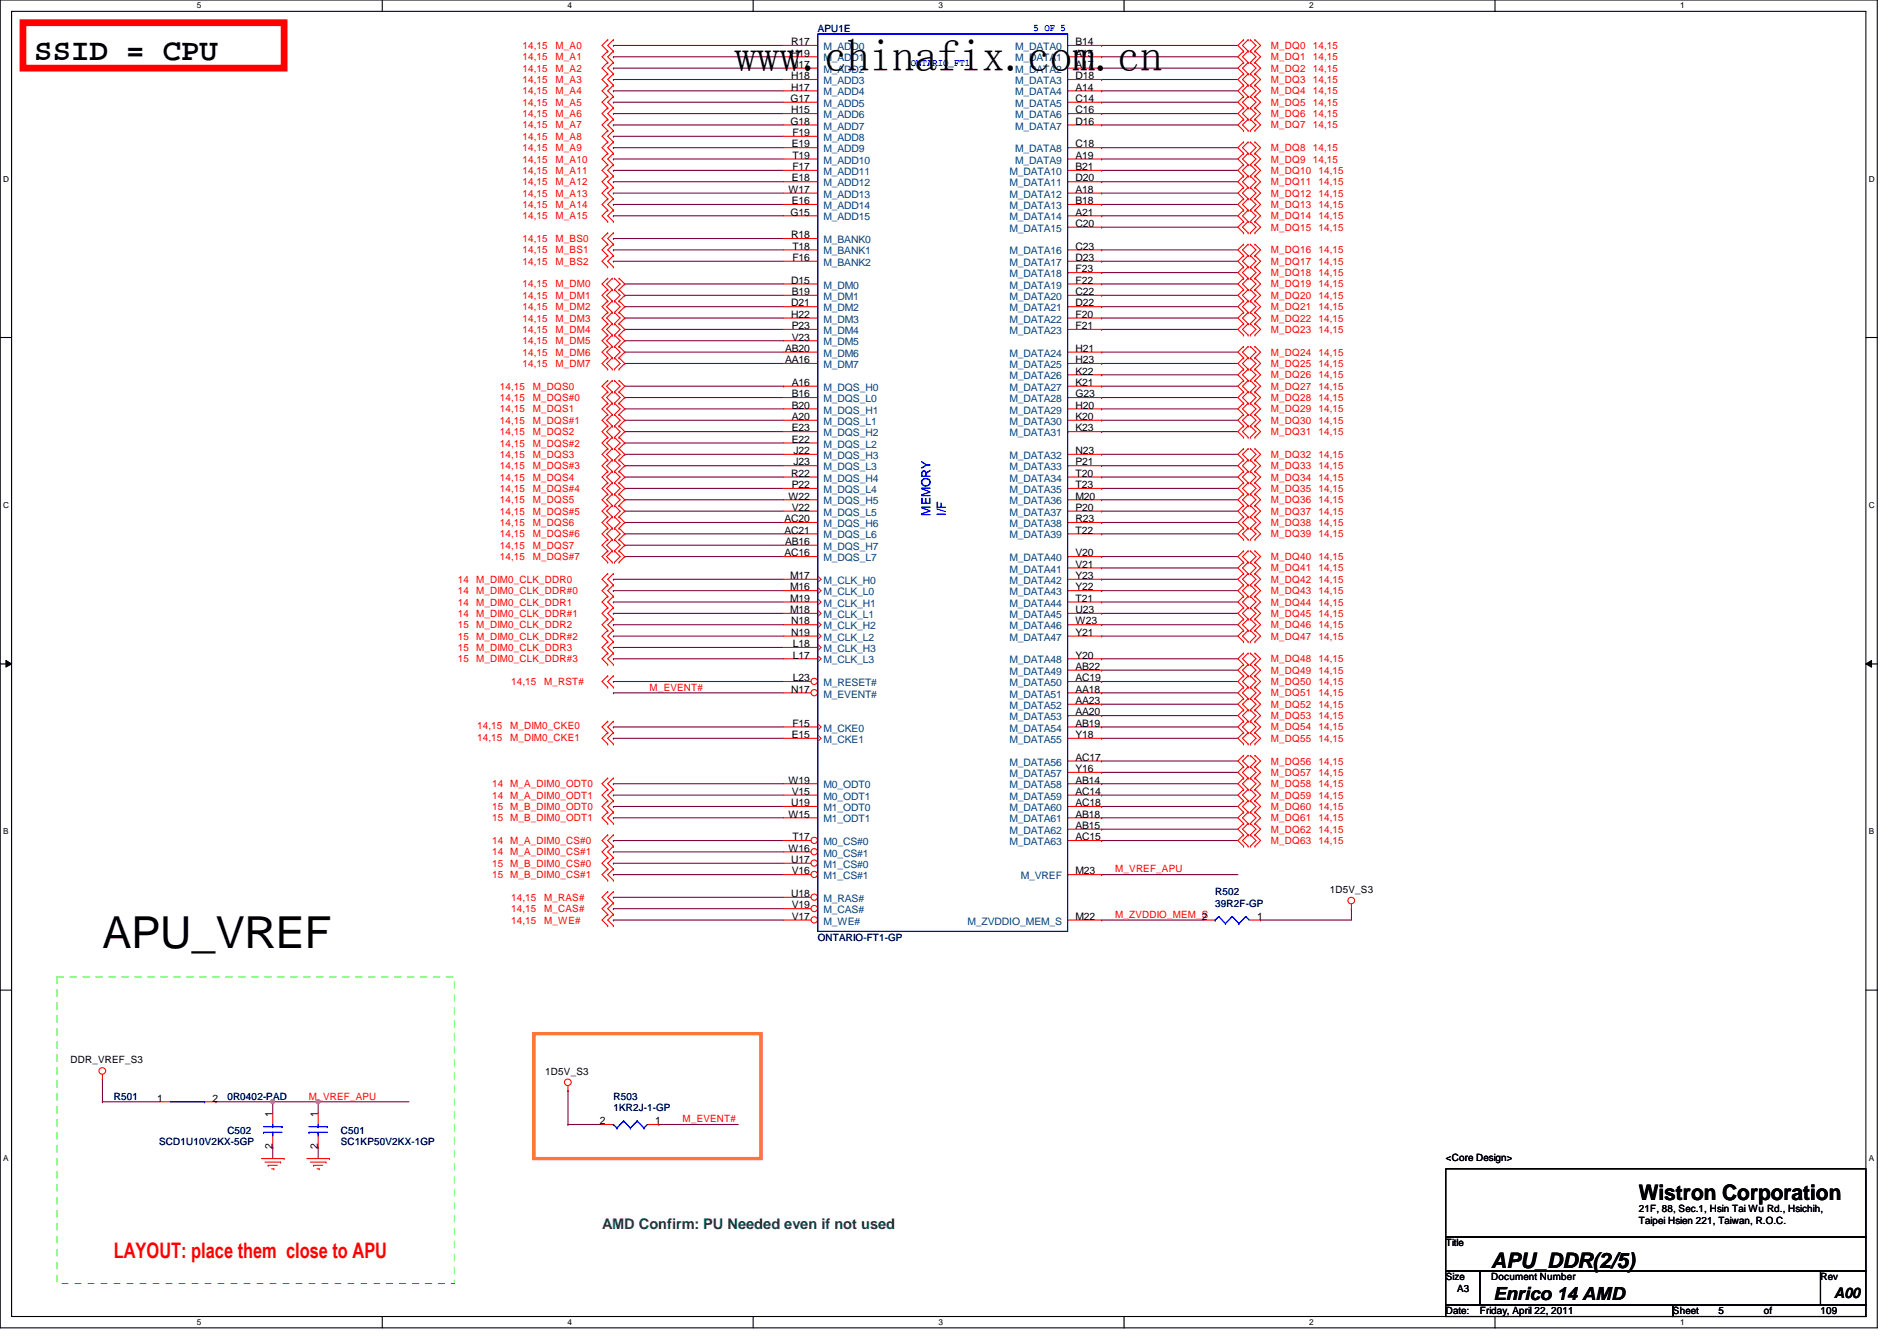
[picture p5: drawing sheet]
<svg xmlns="http://www.w3.org/2000/svg" width="297mm" height="210mm" viewBox="0 0 297 210" stroke-linecap="round" stroke-linejoin="round" font-family="sans-serif">
<defs><g id="words">
<text font-size="7.1" x="115" y="11.1">www.chinafix.com.cn</text>
<text font-size="6.9" x="16" y="148.4">APU_VREF</text>
<text font-size="4.8" x="5.4" y="9.4">SSID = CPU</text>
<g font-size="3.3">
<text x="256.6" y="187.9">Wistron Corporation</text>
<text x="233.5" y="198.5">APU_DDR(2/5)</text>
</g>
<text font-size="3.3" fill="#f00" x="17.8" y="196.8">LAYOUT: place them close to APU</text>
<text font-size="2.8" x="233.8" y="203.5">Enrico 14 AMD</text>
<text font-size="2.3" fill="#008000" x="94.3" y="192.4">AMD Confirm: PU Needed even if not used</text>
<text font-size="2.3" x="287.2" y="203.2">A00</text>
<g font-size="1.9" fill="#00f">
<text x="145.7" y="80.7" transform="rotate(-90 145.7 80.7)">MEMORY</text>
<text x="148.1" y="80.7" transform="rotate(-90 148.1 80.7)">I/F</text>
</g>
<g font-size="1.6" fill="#000080">
<text x="128.1" y="5">APU1E</text>
<text x="190.3" y="140.1">R502</text>
<text x="190.3" y="141.9">39R2F-GP</text>
<text x="128.1" y="147.2">ONTARIO-FT1-GP</text>
<text x="17.8" y="172.1">R501</text>
<text x="35.6" y="172.1">0R0402-PAD</text>
<text x="96.1" y="172.1">R503</text>
<text x="96.1" y="173.9">1KR2J-1-GP</text>
<text x="24.9" y="179.2">SCD1U10V2KX-5GP</text>
<text x="35.6" y="177.5">C502</text>
<text x="53.4" y="177.5">C501</text>
<text x="53.4" y="179.2">SC1KP50V2KX-1GP</text>
</g>
<g font-size="1.6" fill="#00f">
<text x="161.8" y="4.8">5 OF 5</text>
<text x="142.6" y="10.3">ONTARIO_FT1</text>
</g>
<g font-size="1.6" fill="#f00">
<text x="81.8" y="7.7">14,15</text>
<text x="81.8" y="9.4">14,15</text>
<text x="81.8" y="11.2">14,15</text>
<text x="87" y="7.7">M_A0</text>
<text x="87" y="9.4">M_A1</text>
<text x="87" y="11.2">M_A2</text>
<text x="199" y="7.7">M_DQ0</text>
<text x="199" y="9.4">M_DQ1</text>
<text x="199" y="11.2">M_DQ2</text>
<text x="205.6" y="7.7">14,15</text>
<text x="205.6" y="9.4">14,15</text>
<text x="205.6" y="11.2">14,15</text>
<text x="81.8" y="13">14,15</text>
<text x="81.8" y="14.8">14,15</text>
<text x="81.8" y="16.6">14,15</text>
<text x="87" y="13">M_A3</text>
<text x="87" y="14.8">M_A4</text>
<text x="87" y="16.6">M_A5</text>
<text x="199" y="13">M_DQ3</text>
<text x="199" y="14.8">M_DQ4</text>
<text x="199" y="16.6">M_DQ5</text>
<text x="205.6" y="13">14,15</text>
<text x="205.6" y="14.8">14,15</text>
<text x="205.6" y="16.6">14,15</text>
<text x="81.8" y="18.3">14,15</text>
<text x="81.8" y="20.1">14,15</text>
<text x="81.8" y="21.9">14,15</text>
<text x="81.8" y="23.7">14,15</text>
<text x="87" y="18.3">M_A6</text>
<text x="87" y="20.1">M_A7</text>
<text x="87" y="21.9">M_A8</text>
<text x="87" y="23.7">M_A9</text>
<text x="199" y="18.3">M_DQ6</text>
<text x="199" y="20.1">M_DQ7</text>
<text x="199" y="23.7">M_DQ8</text>
<text x="205.6" y="18.3">14,15</text>
<text x="205.6" y="20.1">14,15</text>
<text x="205.6" y="23.7">14,15</text>
<text x="81.8" y="25.4">14,15</text>
<text x="81.8" y="27.2">14,15</text>
<text x="81.8" y="29">14,15</text>
<text x="87" y="25.4">M_A10</text>
<text x="87" y="27.2">M_A11</text>
<text x="87" y="29">M_A12</text>
<text x="199" y="25.4">M_DQ9</text>
<text x="199" y="27.2">M_DQ10</text>
<text x="199" y="29">M_DQ11</text>
<text x="205.6" y="25.4">14,15</text>
<text x="206.5" y="27.2">14,15</text>
<text x="206.5" y="29">14,15</text>
<text x="81.8" y="30.8">14,15</text>
<text x="81.8" y="32.6">14,15</text>
<text x="81.8" y="34.3">14,15</text>
<text x="87" y="30.8">M_A13</text>
<text x="87" y="32.6">M_A14</text>
<text x="87" y="34.3">M_A15</text>
<text x="199" y="30.8">M_DQ12</text>
<text x="199" y="32.6">M_DQ13</text>
<text x="199" y="34.3">M_DQ14</text>
<text x="206.5" y="30.8">14,15</text>
<text x="206.5" y="32.6">14,15</text>
<text x="206.5" y="34.3">14,15</text>
<text x="81.8" y="41.4">14,15</text>
<text x="81.8" y="39.7">14,15</text>
<text x="81.8" y="37.9">14,15</text>
<text x="87" y="41.4">M_BS2</text>
<text x="87" y="39.7">M_BS1</text>
<text x="87" y="37.9">M_BS0</text>
<text x="199" y="36.1">M_DQ15</text>
<text x="199" y="39.7">M_DQ16</text>
<text x="199" y="41.4">M_DQ17</text>
<text x="206.5" y="36.1">14,15</text>
<text x="206.5" y="39.7">14,15</text>
<text x="206.5" y="41.4">14,15</text>
<text x="81.8" y="45">14,15</text>
<text x="81.8" y="46.8">14,15</text>
<text x="87" y="45">M_DM0</text>
<text x="87" y="46.8">M_DM1</text>
<text x="199" y="43.2">M_DQ18</text>
<text x="199" y="45">M_DQ19</text>
<text x="199" y="46.8">M_DQ20</text>
<text x="206.5" y="43.2">14,15</text>
<text x="206.5" y="45">14,15</text>
<text x="206.5" y="46.8">14,15</text>
<text x="81.8" y="48.6">14,15</text>
<text x="81.8" y="50.3">14,15</text>
<text x="81.8" y="52.1">14,15</text>
<text x="81.8" y="53.9">14,15</text>
<text x="87" y="48.6">M_DM2</text>
<text x="87" y="50.3">M_DM3</text>
<text x="87" y="52.1">M_DM4</text>
<text x="87" y="53.9">M_DM5</text>
<text x="199" y="48.6">M_DQ21</text>
<text x="199" y="50.3">M_DQ22</text>
<text x="199" y="52.1">M_DQ23</text>
<text x="206.5" y="48.6">14,15</text>
<text x="206.5" y="50.3">14,15</text>
<text x="206.5" y="52.1">14,15</text>
<text x="81.8" y="55.7">14,15</text>
<text x="81.8" y="57.4">14,15</text>
<text x="87" y="55.7">M_DM6</text>
<text x="87" y="57.4">M_DM7</text>
<text x="199" y="55.7">M_DQ24</text>
<text x="199" y="57.4">M_DQ25</text>
<text x="199" y="59.2">M_DQ26</text>
<text x="206.5" y="55.7">14,15</text>
<text x="206.5" y="57.4">14,15</text>
<text x="206.5" y="59.2">14,15</text>
<text x="78.3" y="62.8">14,15</text>
<text x="78.3" y="61">14,15</text>
<text x="78.3" y="64.6">14,15</text>
<text x="83.4" y="62.8">M_DQS#0</text>
<text x="83.4" y="61">M_DQS0</text>
<text x="83.4" y="64.6">M_DQS1</text>
<text x="199" y="61">M_DQ27</text>
<text x="199" y="62.8">M_DQ28</text>
<text x="199" y="64.6">M_DQ29</text>
<text x="206.5" y="61">14,15</text>
<text x="206.5" y="62.8">14,15</text>
<text x="206.5" y="64.6">14,15</text>
<text x="78.3" y="66.3">14,15</text>
<text x="78.3" y="68.1">14,15</text>
<text x="78.3" y="69.9">14,15</text>
<text x="78.3" y="71.7">14,15</text>
<text x="83.4" y="66.3">M_DQS#1</text>
<text x="83.4" y="68.1">M_DQS2</text>
<text x="83.4" y="69.9">M_DQS#2</text>
<text x="83.4" y="71.7">M_DQS3</text>
<text x="199" y="66.3">M_DQ30</text>
<text x="199" y="68.1">M_DQ31</text>
<text x="199" y="71.7">M_DQ32</text>
<text x="206.5" y="66.3">14,15</text>
<text x="206.5" y="68.1">14,15</text>
<text x="206.5" y="71.7">14,15</text>
<text x="78.3" y="73.4">14,15</text>
<text x="78.3" y="77">14,15</text>
<text x="78.3" y="75.2">14,15</text>
<text x="83.4" y="73.4">M_DQS#3</text>
<text x="83.4" y="77">M_DQS#4</text>
<text x="83.4" y="75.2">M_DQS4</text>
<text x="199" y="73.4">M_DQ33</text>
<text x="199" y="75.2">M_DQ34</text>
<text x="199" y="77">M_DQ35</text>
<text x="206.5" y="73.4">14,15</text>
<text x="206.5" y="75.2">14,15</text>
<text x="206.5" y="77">14,15</text>
<text x="78.3" y="78.8">14,15</text>
<text x="78.3" y="80.6">14,15</text>
<text x="78.3" y="82.3">14,15</text>
<text x="83.4" y="78.8">M_DQS5</text>
<text x="83.4" y="80.6">M_DQS#5</text>
<text x="83.4" y="82.3">M_DQS6</text>
<text x="199" y="78.8">M_DQ36</text>
<text x="199" y="80.6">M_DQ37</text>
<text x="199" y="82.3">M_DQ38</text>
<text x="206.5" y="78.8">14,15</text>
<text x="206.5" y="80.6">14,15</text>
<text x="206.5" y="82.3">14,15</text>
<text x="78.3" y="84.1">14,15</text>
<text x="78.3" y="85.9">14,15</text>
<text x="78.3" y="87.7">14,15</text>
<text x="83.4" y="84.1">M_DQS#6</text>
<text x="83.4" y="85.9">M_DQS7</text>
<text x="83.4" y="87.7">M_DQS#7</text>
<text x="199" y="84.1">M_DQ39</text>
<text x="199" y="87.7">M_DQ40</text>
<text x="199" y="89.5">M_DQ41</text>
<text x="206.5" y="84.1">14,15</text>
<text x="206.5" y="87.7">14,15</text>
<text x="206.5" y="89.5">14,15</text>
<text x="71.7" y="93">14 M_DIM0_CLK_DDR#0</text>
<text x="71.7" y="91.2">14 M_DIM0_CLK_DDR0</text>
<text x="71.7" y="94.8">14 M_DIM0_CLK_DDR1</text>
<text x="199" y="91.2">M_DQ42</text>
<text x="199" y="93">M_DQ43</text>
<text x="199" y="94.8">M_DQ44</text>
<text x="206.5" y="91.2">14,15</text>
<text x="206.5" y="93">14,15</text>
<text x="206.5" y="94.8">14,15</text>
<text x="71.7" y="96.6">14 M_DIM0_CLK_DDR#1</text>
<text x="71.7" y="100.1">15 M_DIM0_CLK_DDR#2</text>
<text x="71.7" y="98.3">15 M_DIM0_CLK_DDR2</text>
<text x="71.7" y="101.9">15 M_DIM0_CLK_DDR3</text>
<text x="199" y="96.6">M_DQ45</text>
<text x="199" y="98.3">M_DQ46</text>
<text x="199" y="100.1">M_DQ47</text>
<text x="206.5" y="96.6">14,15</text>
<text x="206.5" y="98.3">14,15</text>
<text x="206.5" y="100.1">14,15</text>
<text x="71.7" y="103.7">15 M_DIM0_CLK_DDR#3</text>
<text x="80" y="107.2">14,15</text>
<text x="85.2" y="107.2">M_RST#</text>
<text x="199" y="103.7">M_DQ48</text>
<text x="199" y="105.5">M_DQ49</text>
<text x="199" y="107.2">M_DQ50</text>
<text x="206.5" y="103.7">14,15</text>
<text x="206.5" y="105.5">14,15</text>
<text x="206.5" y="107.2">14,15</text>
<text x="101.7" y="108.1">M_EVENT#</text>
<text x="199" y="109">M_DQ51</text>
<text x="199" y="110.8">M_DQ52</text>
<text x="199" y="112.6">M_DQ53</text>
<text x="206.5" y="109">14,15</text>
<text x="206.5" y="110.8">14,15</text>
<text x="206.5" y="112.6">14,15</text>
<text x="74.7" y="116">14,15</text>
<text x="74.7" y="114.2">14,15</text>
<text x="79.9" y="116">M_DIM0_CKE1</text>
<text x="79.9" y="114.2">M_DIM0_CKE0</text>
<text x="199" y="114.3">M_DQ54</text>
<text x="199" y="116.1">M_DQ55</text>
<text x="199" y="119.7">M_DQ56</text>
<text x="206.5" y="114.3">14,15</text>
<text x="206.5" y="116.1">14,15</text>
<text x="206.5" y="119.7">14,15</text>
<text x="77" y="123.2">14 M_A_DIM0_ODT0</text>
<text x="77" y="125">14 M_A_DIM0_ODT1</text>
<text x="199" y="121.5">M_DQ57</text>
<text x="199" y="123.2">M_DQ58</text>
<text x="199" y="125">M_DQ59</text>
<text x="206.5" y="121.5">14,15</text>
<text x="206.5" y="123.2">14,15</text>
<text x="206.5" y="125">14,15</text>
<text x="77" y="126.8">15 M_B_DIM0_ODT0</text>
<text x="77" y="128.6">15 M_B_DIM0_ODT1</text>
<text x="199" y="126.8">M_DQ60</text>
<text x="199" y="128.6">M_DQ61</text>
<text x="199" y="130.3">M_DQ62</text>
<text x="206.5" y="126.8">14,15</text>
<text x="206.5" y="128.6">14,15</text>
<text x="206.5" y="130.3">14,15</text>
<text x="77" y="132.1">14 M_A_DIM0_CS#0</text>
<text x="77" y="133.9">14 M_A_DIM0_CS#1</text>
<text x="77" y="135.7">15 M_B_DIM0_CS#0</text>
<text x="77" y="137.5">15 M_B_DIM0_CS#1</text>
<text x="174.6" y="136.6">M_VREF_APU</text>
<text x="199" y="132.1">M_DQ63</text>
<text x="206.5" y="132.1">14,15</text>
<text x="80" y="142.8">14,15</text>
<text x="80" y="141">14,15</text>
<text x="85.2" y="142.8">M_CAS#</text>
<text x="85.2" y="141">M_RAS#</text>
<text x="174.6" y="143.7">M_ZVDDIO_MEM_S</text>
<text x="80" y="144.6">14,15</text>
<text x="85.2" y="144.6">M_WE#</text>
<text x="48.4" y="172.1">M_VREF_APU</text>
<text x="106.9" y="175.7">M_EVENT#</text>
</g>
<g font-size="1.6">
<text x="123.9" y="8.8">H19</text>
<text x="123.9" y="7.1">R17</text>
<text x="124.2" y="10.6">J17</text>
<text x="168.4" y="10.6">A17</text>
<text x="168.4" y="8.8">A15</text>
<text x="168.4" y="7.1">B14</text>
<text x="123.8" y="16">G17</text>
<text x="123.9" y="17.7">H15</text>
<text x="123.9" y="14.2">H17</text>
<text x="123.9" y="12.4">H18</text>
<text x="168.4" y="17.7">C16</text>
<text x="168.4" y="16">C14</text>
<text x="168.4" y="14.2">A14</text>
<text x="168.4" y="12.4">D18</text>
<text x="123.8" y="19.5">G18</text>
<text x="124" y="23.1">E19</text>
<text x="124.1" y="21.3">F19</text>
<text x="168.4" y="23.1">C18</text>
<text x="168.4" y="19.5">D16</text>
<text x="124" y="28.4">E18</text>
<text x="124.1" y="26.6">F17</text>
<text x="124.1" y="24.8">T19</text>
<text x="168.4" y="28.4">D20</text>
<text x="168.4" y="26.6">B21</text>
<text x="168.4" y="24.8">A19</text>
<text x="123.4" y="30.2">W17</text>
<text x="123.8" y="33.7">G15</text>
<text x="124" y="32">E16</text>
<text x="168.4" y="35.5">C20</text>
<text x="168.4" y="33.7">A21</text>
<text x="168.4" y="32">B18</text>
<text x="168.4" y="30.2">A18</text>
<text x="123.9" y="37.3">R18</text>
<text x="124.1" y="40.9">F16</text>
<text x="124.1" y="39.1">T18</text>
<text x="168.4" y="40.9">D23</text>
<text x="168.4" y="39.1">C23</text>
<text x="123.9" y="48">D21</text>
<text x="123.9" y="44.4">D15</text>
<text x="124" y="46.2">B19</text>
<text x="168.4" y="48">D22</text>
<text x="168.4" y="46.2">C22</text>
<text x="168.4" y="44.4">F22</text>
<text x="168.4" y="42.6">F23</text>
<text x="123.9" y="49.7">H22</text>
<text x="124" y="53.3">V23</text>
<text x="124" y="51.5">P23</text>
<text x="168.4" y="51.5">F21</text>
<text x="168.4" y="49.7">F20</text>
<text x="122.9" y="56.9">AA16</text>
<text x="122.9" y="55.1">AB20</text>
<text x="168.4" y="58.6">K22</text>
<text x="168.4" y="56.9">H23</text>
<text x="168.4" y="55.1">H21</text>
<text x="124" y="65.7">A20</text>
<text x="124" y="64">B20</text>
<text x="124" y="62.2">B16</text>
<text x="124" y="60.4">A16</text>
<text x="168.4" y="65.7">K20</text>
<text x="168.4" y="64">H20</text>
<text x="168.4" y="62.2">G23</text>
<text x="168.4" y="60.4">K21</text>
<text x="124" y="69.3">E22</text>
<text x="124" y="67.5">E23</text>
<text x="124.2" y="71.1">J22</text>
<text x="168.4" y="71.1">N23</text>
<text x="168.4" y="67.5">K23</text>
<text x="123.9" y="74.6">R22</text>
<text x="124" y="76.4">P22</text>
<text x="124.2" y="72.9">J23</text>
<text x="168.4" y="76.4">T23</text>
<text x="168.4" y="74.6">T20</text>
<text x="168.4" y="72.9">P21</text>
<text x="122.8" y="83.5">AC21</text>
<text x="122.8" y="81.7">AC20</text>
<text x="123.4" y="78.2">W22</text>
<text x="124" y="80">V22</text>
<text x="168.4" y="83.5">T22</text>
<text x="168.4" y="81.7">R23</text>
<text x="168.4" y="80">P20</text>
<text x="168.4" y="78.2">M20</text>
<text x="122.8" y="87.1">AC16</text>
<text x="122.9" y="85.3">AB16</text>
<text x="168.4" y="88.9">V21</text>
<text x="168.4" y="87.1">V20</text>
<text x="123.7" y="96">M18</text>
<text x="123.7" y="94.2">M19</text>
<text x="123.7" y="92.4">M16</text>
<text x="123.7" y="90.6">M17</text>
<text x="168.4" y="96">U23</text>
<text x="168.4" y="94.2">T21</text>
<text x="168.4" y="92.4">Y22</text>
<text x="168.4" y="90.6">Y23</text>
<text x="123.9" y="99.5">N19</text>
<text x="123.9" y="97.7">N18</text>
<text x="124.2" y="101.3">L18</text>
<text x="168.4" y="99.5">Y21</text>
<text x="168.4" y="97.7">W23</text>
<text x="124.2" y="103.1">L17</text>
<text x="124.2" y="106.6">L23</text>
<text x="168.4" y="106.6">AC19</text>
<text x="168.4" y="104.9">AB22</text>
<text x="168.4" y="103.1">Y20</text>
<text x="123.9" y="108.4">N17</text>
<text x="124.1" y="113.7">F15</text>
<text x="168.4" y="113.7">AB19</text>
<text x="168.4" y="112">AA20</text>
<text x="168.4" y="110.2">AA23</text>
<text x="168.4" y="108.4">AA18</text>
<text x="124" y="115.5">E15</text>
<text x="168.4" y="119.1">AC17</text>
<text x="168.4" y="115.5">Y18</text>
<text x="123.4" y="122.6">W19</text>
<text x="124" y="124.4">V15</text>
<text x="168.4" y="124.4">AC14</text>
<text x="168.4" y="122.6">AB14</text>
<text x="168.4" y="120.9">Y16</text>
<text x="123.4" y="128">W15</text>
<text x="123.9" y="126.2">U19</text>
<text x="124.1" y="131.5">T17</text>
<text x="168.4" y="131.5">AC15</text>
<text x="168.4" y="129.8">AB15</text>
<text x="168.4" y="128">AB18</text>
<text x="168.4" y="126.2">AC18</text>
<text x="123.4" y="133.3">W16</text>
<text x="123.9" y="135.1">U17</text>
<text x="124" y="136.9">V16</text>
<text x="168.4" y="136.9">M23</text>
<text x="123.9" y="140.4">U18</text>
<text x="124" y="144">V17</text>
<text x="124" y="142.2">V19</text>
<text x="168.4" y="144">M22</text>
<text x="188.2" y="144">2</text>
<text x="196.8" y="144">1</text>
<text x="208.2" y="139.8">1D5V_S3</text>
<text x="11" y="166.5">DDR_VREF_S3</text>
<text x="24.6" y="172.4">1</text>
<text x="33.3" y="172.4">2</text>
<text x="85.4" y="168.2">1D5V_S3</text>
<text x="42.7" y="179.9" transform="rotate(-90 42.7 179.9)">2</text>
<text x="42.7" y="174.8" transform="rotate(-90 42.7 174.8)">1</text>
<text x="49.8" y="179.9" transform="rotate(-90 49.8 179.9)">2</text>
<text x="49.8" y="174.8" transform="rotate(-90 49.8 174.8)">1</text>
<text x="93.9" y="176">2</text>
<text x="102.6" y="176">1</text>
<text x="226.4" y="181.7">&lt;Core Design&gt;</text>
<text x="256.6" y="189.7">21F, 88, Sec.1, Hsin Tai Wu Rd., Hsichih,</text>
<text x="256.6" y="191.6">Taipei Hsien 221, Taiwan, R.O.C.</text>
<text x="226.4" y="195.1">Title</text>
<text x="226.4" y="200.4">Size</text>
<text x="228.2" y="202.2">A3</text>
<text x="233.5" y="200.4">Document Number</text>
<text x="285.1" y="200.4">Rev</text>
<text x="226.4" y="205.7">Date:</text>
<text x="231.7" y="205.7">Friday, April 22, 2011</text>
<text x="262" y="205.7">Sheet</text>
<text x="269.1" y="205.7">5</text>
<text x="276.2" y="205.7">of</text>
<text x="285.1" y="205.7">109</text>
</g>
<g font-size="1.6" fill="#004080">
<text x="128.9" y="11.4">M_ADD2</text>
<text x="128.9" y="9.6">M_ADD1</text>
<text x="128.9" y="7.8">M_ADD0</text>
<text x="159" y="11.4">M_DATA2</text>
<text x="159" y="9.6">M_DATA1</text>
<text x="159" y="7.8">M_DATA0</text>
<text x="128.9" y="16.7">M_ADD5</text>
<text x="128.9" y="14.9">M_ADD4</text>
<text x="128.9" y="13.2">M_ADD3</text>
<text x="159" y="16.7">M_DATA5</text>
<text x="159" y="14.9">M_DATA4</text>
<text x="159" y="13.2">M_DATA3</text>
<text x="128.9" y="23.8">M_ADD9</text>
<text x="128.9" y="22.1">M_ADD8</text>
<text x="128.9" y="20.3">M_ADD7</text>
<text x="128.9" y="18.5">M_ADD6</text>
<text x="159" y="23.8">M_DATA8</text>
<text x="159" y="20.3">M_DATA7</text>
<text x="159" y="18.5">M_DATA6</text>
<text x="128.9" y="29.2">M_ADD12</text>
<text x="128.9" y="27.4">M_ADD11</text>
<text x="128.9" y="25.6">M_ADD10</text>
<text x="158.1" y="29.2">M_DATA11</text>
<text x="158.1" y="27.4">M_DATA10</text>
<text x="159" y="25.6">M_DATA9</text>
<text x="128.9" y="34.5">M_ADD15</text>
<text x="128.9" y="32.7">M_ADD14</text>
<text x="128.9" y="30.9">M_ADD13</text>
<text x="158.1" y="34.5">M_DATA14</text>
<text x="158.1" y="32.7">M_DATA13</text>
<text x="158.1" y="30.9">M_DATA12</text>
<text x="128.9" y="41.6">M_BANK2</text>
<text x="128.9" y="39.8">M_BANK1</text>
<text x="128.9" y="38.1">M_BANK0</text>
<text x="158.1" y="41.6">M_DATA17</text>
<text x="158.1" y="39.8">M_DATA16</text>
<text x="158.1" y="36.3">M_DATA15</text>
<text x="128.9" y="46.9">M_DM1</text>
<text x="128.9" y="45.2">M_DM0</text>
<text x="158.1" y="46.9">M_DATA20</text>
<text x="158.1" y="45.2">M_DATA19</text>
<text x="158.1" y="43.4">M_DATA18</text>
<text x="128.9" y="52.3">M_DM4</text>
<text x="128.9" y="50.5">M_DM3</text>
<text x="128.9" y="48.7">M_DM2</text>
<text x="158.1" y="52.3">M_DATA23</text>
<text x="158.1" y="50.5">M_DATA22</text>
<text x="158.1" y="48.7">M_DATA21</text>
<text x="128.9" y="57.6">M_DM7</text>
<text x="128.9" y="55.8">M_DM6</text>
<text x="128.9" y="54.1">M_DM5</text>
<text x="158.1" y="59.4">M_DATA26</text>
<text x="158.1" y="57.6">M_DATA25</text>
<text x="158.1" y="55.8">M_DATA24</text>
<text x="128.9" y="64.7">M_DQS_H1</text>
<text x="128.9" y="62.9">M_DQS_L0</text>
<text x="128.9" y="61.2">M_DQS_H0</text>
<text x="158.1" y="64.7">M_DATA29</text>
<text x="158.1" y="62.9">M_DATA28</text>
<text x="158.1" y="61.2">M_DATA27</text>
<text x="128.9" y="71.8">M_DQS_H3</text>
<text x="128.9" y="70.1">M_DQS_L2</text>
<text x="128.9" y="68.3">M_DQS_H2</text>
<text x="128.9" y="66.5">M_DQS_L1</text>
<text x="158.1" y="71.8">M_DATA32</text>
<text x="158.1" y="68.3">M_DATA31</text>
<text x="158.1" y="66.5">M_DATA30</text>
<text x="128.9" y="77.2">M_DQS_L4</text>
<text x="128.9" y="75.4">M_DQS_H4</text>
<text x="128.9" y="73.6">M_DQS_L3</text>
<text x="158.1" y="77.2">M_DATA35</text>
<text x="158.1" y="75.4">M_DATA34</text>
<text x="158.1" y="73.6">M_DATA33</text>
<text x="128.9" y="82.5">M_DQS_H6</text>
<text x="128.9" y="80.7">M_DQS_L5</text>
<text x="128.9" y="79">M_DQS_H5</text>
<text x="158.1" y="82.5">M_DATA38</text>
<text x="158.1" y="80.7">M_DATA37</text>
<text x="158.1" y="79">M_DATA36</text>
<text x="128.9" y="87.8">M_DQS_L7</text>
<text x="128.9" y="86.1">M_DQS_H7</text>
<text x="128.9" y="84.3">M_DQS_L6</text>
<text x="158.1" y="89.6">M_DATA41</text>
<text x="158.1" y="87.8">M_DATA40</text>
<text x="158.1" y="84.3">M_DATA39</text>
<text x="128.9" y="95">M_CLK_H1</text>
<text x="128.9" y="93.2">M_CLK_L0</text>
<text x="128.9" y="91.4">M_CLK_H0</text>
<text x="158.1" y="95">M_DATA44</text>
<text x="158.1" y="93.2">M_DATA43</text>
<text x="158.1" y="91.4">M_DATA42</text>
<text x="128.9" y="100.3">M_CLK_L2</text>
<text x="128.9" y="98.5">M_CLK_H2</text>
<text x="128.9" y="96.7">M_CLK_L1</text>
<text x="158.1" y="100.3">M_DATA47</text>
<text x="158.1" y="98.5">M_DATA46</text>
<text x="158.1" y="96.7">M_DATA45</text>
<text x="128.9" y="103.8">M_CLK_L3</text>
<text x="128.9" y="102.1">M_CLK_H3</text>
<text x="128.9" y="107.4">M_RESET#</text>
<text x="158.1" y="107.4">M_DATA50</text>
<text x="158.1" y="105.6">M_DATA49</text>
<text x="158.1" y="103.8">M_DATA48</text>
<text x="128.9" y="109.2">M_EVENT#</text>
<text x="158.1" y="112.7">M_DATA53</text>
<text x="158.1" y="111">M_DATA52</text>
<text x="158.1" y="109.2">M_DATA51</text>
<text x="128.9" y="116.3">M_CKE1</text>
<text x="128.9" y="114.5">M_CKE0</text>
<text x="158.1" y="119.8">M_DATA56</text>
<text x="158.1" y="116.3">M_DATA55</text>
<text x="158.1" y="114.5">M_DATA54</text>
<text x="128.9" y="125.2">M0_ODT1</text>
<text x="128.9" y="123.4">M0_ODT0</text>
<text x="158.1" y="125.2">M_DATA59</text>
<text x="158.1" y="123.4">M_DATA58</text>
<text x="158.1" y="121.6">M_DATA57</text>
<text x="128.9" y="128.7">M1_ODT1</text>
<text x="128.9" y="127">M1_ODT0</text>
<text x="158.1" y="130.5">M_DATA62</text>
<text x="158.1" y="128.7">M_DATA61</text>
<text x="158.1" y="127">M_DATA60</text>
<text x="128.9" y="137.6">M1_CS#1</text>
<text x="128.9" y="135.8">M1_CS#0</text>
<text x="128.9" y="134.1">M0_CS#1</text>
<text x="128.9" y="132.3">M0_CS#0</text>
<text x="158.1" y="132.3">M_DATA63</text>
<text x="159.8" y="137.6">M_VREF</text>
<text x="128.9" y="143">M_CAS#</text>
<text x="128.9" y="141.2">M_RAS#</text>
<text x="128.9" y="144.7">M_WE#</text>
<text x="151.5" y="144.7">M_ZVDDIO_MEM_S</text>
</g>
<g font-size="1.3">
<text x="30.8" y="1.3">5</text>
<text x="88.9" y="1.3">4</text>
<text x="146.9" y="1.3">3</text>
<text x="205" y="1.3">2</text>
<text x="263.1" y="1.3">1</text>
<text x=".5" y="28.4">D</text>
<text x="292.6" y="28.4">D</text>
<text x=".5" y="79.5">C</text>
<text x="292.6" y="79.5">C</text>
<text x=".5" y="130.6">B</text>
<text x="292.6" y="130.6">B</text>
<text x=".5" y="181.7">A</text>
<text x="292.6" y="181.7">A</text>
<text x="30.8" y="207.4">5</text>
<text x="88.9" y="207.4">4</text>
<text x="146.9" y="207.4">3</text>
<text x="205" y="207.4">2</text>
<text x="263.1" y="207.4">1</text>
</g>
</g></defs>
<path d="M0 0h293.9v207.8h-293.9zM1.8 1.8h290.4v204.3h-290.4z" fill="none" stroke="#000" stroke-width=".17"/>
<g fill="#fff">
<path d="M30.8 .2h.7v1.4h-.7z"/>
<path d="M30.8 206.2h.7v1.4h-.7z"/>
</g>
<path d="M59.9 0v1.8M59.9 206.1v1.7" fill="none" stroke="#000" stroke-width=".17"/>
<g fill="#fff">
<path d="M88.9 .2h.6v1.4h-.6z"/>
<path d="M88.9 206.2h.6v1.4h-.6z"/>
</g>
<path d="M117.9 0v1.8M117.9 206.1v1.7" fill="none" stroke="#000" stroke-width=".17"/>
<g fill="#fff">
<path d="M146.9 .2h.7v1.4h-.7z"/>
<path d="M146.9 206.2h.7v1.4h-.7z"/>
</g>
<path d="M176 0v1.8M176 206.1v1.7" fill="none" stroke="#000" stroke-width=".17"/>
<g fill="#fff">
<path d="M205 .2h.7v1.4h-.7z"/>
<path d="M205 206.2h.7v1.4h-.7z"/>
</g>
<path d="M234.1 0v1.8M234.1 206.1v1.7" fill="none" stroke="#000" stroke-width=".17"/>
<g fill="#fff">
<path d="M263.1 .2h.7v1.4h-.7z"/>
<path d="M263.1 206.2h.7v1.4h-.7z"/>
<path d="M.5 27.3h.9v1.4h-.9z"/>
<path d="M292.6 27.3h.9v1.4h-.9z"/>
<path d="M.5 78.4h.9v1.4h-.9z"/>
<path d="M292.6 78.4h.9v1.4h-.9z"/>
</g>
<path d="M0 52.8h1.8M292.2 52.8h1.7" fill="none" stroke="#000" stroke-width=".17"/>
<g fill="#fff">
<path d="M.5 129.5h.8v1.3h-.8z"/>
<path d="M292.6 129.5h.8v1.3h-.8z"/>
</g>
<path d="M0 103.9h1.8M292.2 103.9h1.7" fill="none" stroke="#000" stroke-width=".17"/>
<path d="M.9 103.4l.9 .5-.9 .5zM292.2 103.9l.9-.5v1z" fill="#000"/>
<path d="M.9 103.4l.9 .5-.9 .5zM292.2 103.9l.9-.5v1z" fill="none" stroke="#000" stroke-width=".16"/>
<g fill="#fff">
<path d="M.5 180.5h.8v1.4h-.8z"/>
<path d="M292.6 180.5h.8v1.4h-.8z"/>
</g>
<path d="M0 155h1.8M292.2 155h1.7" fill="none" stroke="#000" stroke-width=".17"/>
<path d="M42.7 172.5h.1M42.7 172.5h21.3M49.8 172.5h.1M49.8 172.5v1.7" fill="none" stroke="#800040" stroke-width=".17"/>
<circle cx="49.8" cy="172.4" r=".32" fill="#f0f"/>
<circle cx="49.8" cy="172.4" r=".32" fill="none" stroke="#f0f" stroke-width=".17"/>
<circle cx="42.7" cy="172.4" r=".32" fill="#f0f"/>
<circle cx="42.7" cy="172.4" r=".32" fill="none" stroke="#f0f" stroke-width=".17"/>
<g fill="none" stroke="#800040" stroke-width=".17">
<path d="M96 7.1h.1M96 8.9h.1M96 10.7h.1M96 12.4h.1M96 14.2h.1M96 16h.1M96 17.8h.1M96 19.6h.1M96 7.1h26.7M96 8.9h26.7M96 10.7h26.7M96 12.4h26.7"/>
<path d="M96 14.2h26.7M96 16h26.7M96 17.8h26.7M96 19.6h26.7M172.5 7.1h.1M172.5 8.9h.1M172.5 10.7h.1M172.5 12.4h.1M172.5 14.2h.1M172.5 16h.1M172.5 17.8h.1M172.5 19.6h.1"/>
<path d="M172.5 7.1h21.3M172.5 8.9h21.3M172.5 10.7h21.3M172.5 12.4h21.3M172.5 14.2h21.3M172.5 16h21.3M172.5 17.8h21.3M172.5 19.6h21.3M96 33.8h.1M96 21.3h.1M96 23.1h.1M96 24.9h.1"/>
<path d="M96 26.7h.1M96 28.4h.1M96 30.2h.1M96 32h.1M96 39.1h.1M96 37.3h.1M96 23.1h26.7M96 24.9h26.7M96 26.7h26.7M96 28.4h26.7M96 30.2h26.7M96 32h26.7"/>
<path d="M96 33.8h26.7M96 39.1h26.7M96 21.3h26.7M96 37.3h26.7M172.5 23.1h.1M172.5 24.9h.1M172.5 26.7h.1M172.5 28.4h.1M172.5 30.2h.1M172.5 32h.1M172.5 33.8h.1M172.5 35.6h.1"/>
<path d="M172.5 39.1h.1M172.5 23.1h21.3M172.5 24.9h21.3M172.5 26.7h21.3M172.5 28.4h21.3M172.5 30.2h21.3M172.5 32h21.3M172.5 33.8h21.3M172.5 35.6h21.3M172.5 39.1h21.3M96 40.9h.1M96 40.9h26.7"/>
<path d="M97.8 44.4h.1M97.8 46.2h.1M97.8 48h.1M97.8 49.8h.1M97.8 51.6h.1M97.8 53.3h.1M97.8 55.1h.1M97.8 56.9h.1M97.8 44.4h24.9M97.8 46.2h24.9M97.8 48h24.9M97.8 49.8h24.9"/>
<path d="M97.8 51.6h24.9M97.8 55.1h24.9M97.8 56.9h24.9M97.8 53.3h24.9M172.5 40.9h.1M172.5 42.7h.1M172.5 44.4h.1M172.5 46.2h.1M172.5 48h.1M172.5 49.8h.1M172.5 51.6h.1M172.5 55.1h.1"/>
<path d="M172.5 56.9h.1M172.5 58.7h.1M172.5 40.9h21.3M172.5 42.7h21.3M172.5 44.4h21.3M172.5 46.2h21.3M172.5 48h21.3M172.5 49.8h21.3M172.5 51.6h21.3M172.5 55.1h21.3M172.5 56.9h21.3M172.5 58.7h21.3"/>
<path d="M97.8 62.2h.1M97.8 72.9h.1M97.8 71.1h.1M97.8 67.6h.1M97.8 78.2h.1M97.8 69.3h.1M97.8 74.7h.1M97.8 65.8h.1M97.8 64h.1M97.8 76.5h.1M97.8 60.4h24.9M97.8 62.2h24.9"/>
<path d="M97.8 64h24.9M97.8 65.8h24.9M97.8 67.6h24.9M97.8 71.1h24.9M97.8 72.9h24.9M97.8 74.7h24.9M97.8 76.5h24.9M97.8 78.2h24.9M97.8 69.3h24.9M122.7 60.4h.1M172.5 60.4h.1M172.5 62.2h.1"/>
<path d="M172.5 64h.1M172.5 65.8h.1M172.5 67.6h.1M172.5 71.1h.1M172.5 72.9h.1M172.5 74.7h.1M172.5 76.5h.1M172.5 78.2h.1M172.5 60.4h21.3M172.5 62.2h21.3M172.5 64h21.3M172.5 65.8h21.3"/>
<path d="M172.5 67.6h21.3M172.5 71.1h21.3M172.5 72.9h21.3M172.5 74.7h21.3M172.5 76.5h21.3M172.5 78.2h21.3M96 90.7h.1M96 92.5h.1M96 94.2h.1M96 96h.1M96 97.8h.1M96 99.6h.1"/>
<path d="M96 90.7h26.7M96 92.5h26.7M96 94.2h26.7M96 96h26.7M96 97.8h26.7M96 99.6h26.7M97.8 85.3h.1M97.8 87.1h.1M97.8 83.6h.1M97.8 81.8h.1M97.8 80h.1M97.8 80h24.9"/>
<path d="M97.8 81.8h24.9M97.8 83.6h24.9M97.8 87.1h24.9M97.8 85.3h24.9M172.5 80h.1M172.5 81.8h.1M172.5 83.6h.1M172.5 87.1h.1M172.5 88.9h.1M172.5 90.7h.1M172.5 92.5h.1M172.5 94.2h.1"/>
<path d="M172.5 96h.1M172.5 97.8h.1M172.5 99.6h.1M172.5 80h21.3M172.5 81.8h21.3M172.5 83.6h21.3M172.5 87.1h21.3M172.5 88.9h21.3M172.5 90.7h21.3M172.5 92.5h21.3M172.5 94.2h21.3M172.5 96h21.3"/>
<path d="M172.5 97.8h21.3M172.5 99.6h21.3M96 101.3h.1M96 103.1h.1M96 106.7h.1M96 108.5h.1M96 113.8h.1M96 115.6h.1M96 103.1h26.7M96 106.7h26.7M96 108.5h26.7M96 113.8h26.7"/>
<path d="M96 115.6h26.7M96 101.3h26.7M172.5 103.1h.1M172.5 104.9h.1M172.5 106.7h.1M172.5 108.5h.1M172.5 110.2h.1M172.5 112h.1M172.5 113.8h.1M172.5 115.6h.1M172.5 119.1h.1M172.5 103.1h21.3"/>
<path d="M172.5 104.9h21.3M172.5 106.7h21.3M172.5 108.5h21.3M172.5 110.2h21.3M172.5 112h21.3M172.5 113.8h21.3M172.5 115.6h21.3M172.5 119.1h21.3M96 122.7h.1M96 124.5h.1M96 126.2h.1M96 128h.1"/>
<path d="M96 133.3h.1M96 131.6h.1M96 136.9h.1M96 135.1h.1M96 122.7h26.7M96 124.5h26.7M96 126.2h26.7M96 128h26.7M96 131.6h26.7M96 133.3h26.7M96 136.9h26.7M96 135.1h26.7"/>
<path d="M172.5 120.9h.1M172.5 122.7h.1M172.5 124.5h.1M172.5 126.2h.1M172.5 128h.1M172.5 129.8h.1M172.5 131.6h.1M172.5 136.9h.1M172.5 120.9h21.3M172.5 122.7h21.3M172.5 124.5h21.3M172.5 126.2h21.3"/>
<path d="M172.5 128h21.3M172.5 129.8h21.3M172.5 131.6h21.3M172.5 136.9h21.3M96 144h.1M96 142.2h.1M96 140.5h.1M96 144h26.7M96 142.2h26.7M96 140.5h26.7M172.5 144h.1M172.5 144h16"/>
<path d="M197.4 144h.1M211.6 142.2h.1M211.6 142.2v1.8h-14.2M16 172.5h.1M16 168.9h.1M16 172.5h8.9M16 168.9v3.6M33.8 172.5h.1M33.8 172.5h8.9M42.7 172.5h.1M42.7 179.6h.1M42.7 172.5v1.7"/>
<path d="M42.7 179.6v1.7M49.8 179.6h.1M49.8 179.6v1.7M88.9 170.7h.1M88.9 176h.1M88.9 170.7v5.3M88.9 176h5.4M103.2 176h.1M103.2 176h12.4"/>
</g>
<g fill="none" stroke="#f00" stroke-width=".17">
<path d="M95.2 8h.1M95.2 6.2h.1M95.2 9.8h.1M95.2 11.6h.1M95.2 13.3h.1M95.2 15.1h.1M95.2 16.9h.1M95.2 18.7h.1M95.2 6.2l-.9 .9 .9 .9M95.2 8l-.9 .9 .9 .9M95.2 9.8l-.9 .9 .9 .9M95.2 11.6l-.9 .8 .9 .9"/>
<path d="M95.2 13.3l-.9 .9 .9 .9M95.2 15.1l-.9 .9 .9 .9M95.2 16.9l-.9 .9 .9 .9M95.2 18.7l-.9 .9 .9 .8M96 8h.1M96 6.2h.1M96 9.8h.1M96 11.6h.1M96 13.3h.1M96 15.1h.1M96 16.9h.1M96 18.7h.1"/>
<path d="M96 6.2l-.8 .9 .8 .9M96 8l-.8 .9 .8 .9M96 9.8l-.8 .9 .8 .9M96 11.6l-.8 .8 .8 .9M96 13.3l-.8 .9 .8 .9M96 15.1l-.8 .9 .8 .9M96 16.9l-.8 .9 .8 .9M96 18.7l-.8 .9 .8 .8M194.7 8h.1M194.7 6.2h.1M194.7 9.8h.1M194.7 11.6h.1"/>
<path d="M194.7 13.3h.1M194.7 15.1h.1M194.7 16.9h.1M194.7 18.7h.1M194.7 6.2l-.9 .9 .9 .9M194.7 9.8l-.9 .9 .9 .9M194.7 8l-.9 .9 .9 .9M194.7 11.6l-.9 .8 .9 .9M194.7 13.3l-.9 .9 .9 .9M194.7 15.1l-.9 .9 .9 .9M194.7 16.9l-.9 .9 .9 .9M194.7 18.7l-.9 .9 .9 .8"/>
<path d="M195.4 6.2h.1M195.4 8h.1M195.4 9.8h.1M195.4 11.6h.1M195.4 13.3h.1M195.4 15.1h.1M195.4 16.9h.1M195.4 18.7h.1M195.4 6.2l-.8 .9 .8 .9M195.4 8l-.8 .9 .8 .9M195.4 9.8l-.8 .9 .8 .9M195.4 11.6l-.8 .8 .8 .9"/>
<path d="M195.4 13.3l-.8 .9 .8 .9M195.4 15.1l-.8 .9 .8 .9M195.4 16.9l-.8 .9 .8 .9M195.4 18.7l-.8 .9 .8 .8M195.8 6.2h.1M195.8 8h.1M195.8 9.8h.1M195.8 11.6h.1M195.8 13.3h.1M195.8 15.1h.1M195.8 16.9h.1M195.8 18.7h.1"/>
<path d="M195.8 6.2l.9 .9-.9 .9M195.8 8l.9 .9-.9 .9M195.8 9.8l.9 .9-.9 .9M195.8 11.6l.9 .8-.9 .9M195.8 13.3l.9 .9-.9 .9M195.8 15.1l.9 .9-.9 .9M195.8 16.9l.9 .9-.9 .9M195.8 18.7l.9 .9-.9 .8M196.5 8h.1M196.5 6.2h.1M196.5 9.8h.1M196.5 11.6h.1"/>
<path d="M196.5 13.3h.1M196.5 15.1h.1M196.5 16.9h.1M196.5 18.7h.1M196.5 9.8l.9 .9-.9 .9M196.5 6.2l.9 .9-.9 .9M196.5 18.7l.9 .9-.9 .8M196.5 8l.9 .9-.9 .9M196.5 13.3l.9 .9-.9 .9M196.5 15.1l.9 .9-.9 .9M196.5 11.6l.9 .8-.9 .9M196.5 16.9l.9 .9-.9 .9"/>
<path d="M95.2 38.2h.1M95.2 36.4h.1M95.2 20.4h.1M95.2 22.2h.1M95.2 24h.1M95.2 25.8h.1M95.2 27.6h.1M95.2 29.3h.1M95.2 31.1h.1M95.2 32.9h.1M95.2 34.7h.1M95.2 38.2l-.9 .9 .9 .9"/>
<path d="M95.2 36.4l-.9 .9 .9 .9M95.2 20.4l-.9 .9 .9 .9M95.2 22.2l-.9 .9 .9 .9M95.2 24l-.9 .9 .9 .9M95.2 25.8l-.9 .9 .9 .9M95.2 27.6l-.9 .8 .9 .9M95.2 29.3l-.9 .9 .9 .9M95.2 31.1l-.9 .9 .9 .9M95.2 32.9l-.9 .9 .9 .9M96 38.2h.1M96 36.4h.1M96 20.4h.1"/>
<path d="M96 22.2h.1M96 24h.1M96 25.8h.1M96 27.6h.1M96 29.3h.1M96 31.1h.1M96 32.9h.1M96 34.7h.1M96 38.2l-.8 .9 .8 .9M96 36.4l-.8 .9 .8 .9M96 20.4l-.8 .9 .8 .9M96 22.2l-.8 .9 .8 .9"/>
<path d="M96 24l-.8 .9 .8 .9M96 25.8l-.8 .9 .8 .9M96 27.6l-.8 .8 .8 .9M96 29.3l-.8 .9 .8 .9M96 31.1l-.8 .9 .8 .9M96 32.9l-.8 .9 .8 .9M194.7 20.4h.1M194.7 24h.1M194.7 22.2h.1M194.7 25.8h.1M194.7 27.6h.1M194.7 29.3h.1"/>
<path d="M194.7 31.1h.1M194.7 32.9h.1M194.7 34.7h.1M194.7 36.4h.1M194.7 38.2h.1M194.7 22.2l-.9 .9 .9 .9M194.7 24l-.9 .9 .9 .9M194.7 25.8l-.9 .9 .9 .9M194.7 27.6l-.9 .8 .9 .9M194.7 29.3l-.9 .9 .9 .9M194.7 31.1l-.9 .9 .9 .9M194.7 32.9l-.9 .9 .9 .9"/>
<path d="M194.7 34.7l-.9 .9 .9 .8M194.7 38.2l-.9 .9 .9 .9M195.4 20.4h.1M195.4 22.2h.1M195.4 24h.1M195.4 25.8h.1M195.4 27.6h.1M195.4 29.3h.1M195.4 31.1h.1M195.4 32.9h.1M195.4 34.7h.1M195.4 36.4h.1"/>
<path d="M195.4 38.2h.1M195.4 22.2l-.8 .9 .8 .9M195.4 24l-.8 .9 .8 .9M195.4 25.8l-.8 .9 .8 .9M195.4 27.6l-.8 .8 .8 .9M195.4 29.3l-.8 .9 .8 .9M195.4 31.1l-.8 .9 .8 .9M195.4 32.9l-.8 .9 .8 .9M195.4 34.7l-.8 .9 .8 .8M195.4 38.2l-.8 .9 .8 .9M195.8 20.4h.1M195.8 22.2h.1"/>
<path d="M195.8 24h.1M195.8 25.8h.1M195.8 27.6h.1M195.8 29.3h.1M195.8 31.1h.1M195.8 32.9h.1M195.8 34.7h.1M195.8 36.4h.1M195.8 38.2h.1M195.8 22.2l.9 .9-.9 .9M195.8 24l.9 .9-.9 .9M195.8 25.8l.9 .9-.9 .9"/>
<path d="M195.8 27.6l.9 .8-.9 .9M195.8 29.3l.9 .9-.9 .9M195.8 31.1l.9 .9-.9 .9M195.8 32.9l.9 .9-.9 .9M195.8 34.7l.9 .9-.9 .8M195.8 38.2l.9 .9-.9 .9M196.5 20.4h.1M196.5 24h.1M196.5 22.2h.1M196.5 25.8h.1M196.5 27.6h.1M196.5 29.3h.1"/>
<path d="M196.5 31.1h.1M196.5 32.9h.1M196.5 34.7h.1M196.5 36.4h.1M196.5 38.2h.1M196.5 32.9l.9 .9-.9 .9M196.5 25.8l.9 .9-.9 .9M196.5 22.2l.9 .9-.9 .9M196.5 27.6l.9 .8-.9 .9M196.5 24l.9 .9-.9 .9M196.5 29.3l.9 .9-.9 .9M196.5 31.1l.9 .9-.9 .9"/>
<path d="M196.5 34.7l.9 .9-.9 .8M196.5 38.2l.9 .9-.9 .9M95.2 41.8h.1M95.2 40h.1M95.2 45.3h.1M95.2 43.6h.1M95.2 47.1h.1M95.2 59.6h.1M95.2 48.9h.1M95.2 50.7h.1M95.2 52.4h.1M95.2 54.2h.1"/>
<path d="M95.2 56h.1M95.2 57.8h.1M95.2 40l-.9 .9 .9 .9M95.2 47.1l-.9 .9 .9 .9M95.2 43.6l-.9 .8 .9 .9M95.2 48.9l-.9 .9 .9 .9M95.2 45.3l-.9 .9 .9 .9M95.2 56l-.9 .9 .9 .9M95.2 59.6l-.9 .8 .9 .9M95.2 50.7l-.9 .9 .9 .8M95.2 52.4l-.9 .9 .9 .9M95.2 54.2l-.9 .9 .9 .9"/>
<path d="M95.9 43.6h.1M95.9 45.3h.1M95.9 47.1h.1M95.9 59.6h.1M95.9 48.9h.1M95.9 50.7h.1M95.9 52.4h.1M95.9 54.2h.1M95.9 56h.1M95.9 57.8h.1M95.9 43.6l-.9 .8 .9 .9M95.9 45.3l-.9 .9 .9 .9"/>
<path d="M95.9 59.6l-.9 .8 .9 .9M95.9 47.1l-.9 .9 .9 .9M95.9 48.9l-.9 .9 .9 .9M95.9 50.7l-.9 .9 .9 .8M95.9 52.4l-.9 .9 .9 .9M95.9 54.2l-.9 .9 .9 .9M95.9 56l-.9 .9 .9 .9M96 41.8h.1M96 40h.1M96 40l-.8 .9 .8 .9M96.2 43.6h.1M96.2 45.3h.1"/>
<path d="M96.2 47.1h.1M96.2 59.6h.1M96.2 48.9h.1M96.2 50.7h.1M96.2 52.4h.1M96.2 54.2h.1M96.2 56h.1M96.2 57.8h.1M96.2 43.6l.9 .8-.9 .9M96.2 45.3l.9 .9-.9 .9M96.2 59.6l.9 .8-.9 .9M96.2 47.1l.9 .9-.9 .9"/>
<path d="M96.2 48.9l.9 .9-.9 .9M96.2 50.7l.9 .9-.9 .8M96.2 52.4l.9 .9-.9 .9M96.2 54.2l.9 .9-.9 .9M96.2 56l.9 .9-.9 .9M96.9 45.3h.1M96.9 43.6h.1M96.9 47.1h.1M96.9 59.6h.1M96.9 48.9h.1M96.9 50.7h.1M96.9 52.4h.1"/>
<path d="M96.9 54.2h.1M96.9 56h.1M96.9 57.8h.1M96.9 43.6l.9 .8-.9 .9M96.9 47.1l.9 .9-.9 .9M96.9 45.3l.9 .9-.9 .9M96.9 48.9l.9 .9-.9 .9M96.9 59.6l.9 .8-.9 .9M96.9 56l.9 .9-.9 .9M96.9 50.7l.9 .9-.9 .8M96.9 52.4l.9 .9-.9 .9M96.9 54.2l.9 .9-.9 .9"/>
<path d="M194.7 40h.1M194.7 41.8h.1M194.7 43.6h.1M194.7 45.3h.1M194.7 47.1h.1M194.7 48.9h.1M194.7 50.7h.1M194.7 52.4h.1M194.7 56h.1M194.7 54.2h.1M194.7 57.8h.1M194.7 59.6h.1"/>
<path d="M194.7 40l-.9 .9 .9 .9M194.7 41.8l-.9 .9 .9 .9M194.7 43.6l-.9 .8 .9 .9M194.7 45.3l-.9 .9 .9 .9M194.7 47.1l-.9 .9 .9 .9M194.7 48.9l-.9 .9 .9 .9M194.7 50.7l-.9 .9 .9 .8M194.7 54.2l-.9 .9 .9 .9M194.7 57.8l-.9 .9 .9 .9M194.7 56l-.9 .9 .9 .9M194.7 59.6l-.9 .8 .9 .9M195.4 40h.1"/>
<path d="M195.4 41.8h.1M195.4 43.6h.1M195.4 45.3h.1M195.4 47.1h.1M195.4 48.9h.1M195.4 50.7h.1M195.4 52.4h.1M195.4 54.2h.1M195.4 56h.1M195.4 57.8h.1M195.4 59.6h.1M195.4 40l-.8 .9 .8 .9"/>
<path d="M195.4 41.8l-.8 .9 .8 .9M195.4 43.6l-.8 .8 .8 .9M195.4 45.3l-.8 .9 .8 .9M195.4 47.1l-.8 .9 .8 .9M195.4 48.9l-.8 .9 .8 .9M195.4 50.7l-.8 .9 .8 .8M195.4 54.2l-.8 .9 .8 .9M195.4 56l-.8 .9 .8 .9M195.4 57.8l-.8 .9 .8 .9M195.4 59.6l-.8 .8 .8 .9M195.8 40h.1M195.8 41.8h.1"/>
<path d="M195.8 43.6h.1M195.8 45.3h.1M195.8 47.1h.1M195.8 48.9h.1M195.8 50.7h.1M195.8 52.4h.1M195.8 54.2h.1M195.8 56h.1M195.8 57.8h.1M195.8 59.6h.1M195.8 40l.9 .9-.9 .9M195.8 41.8l.9 .9-.9 .9"/>
<path d="M195.8 43.6l.9 .8-.9 .9M195.8 45.3l.9 .9-.9 .9M195.8 47.1l.9 .9-.9 .9M195.8 48.9l.9 .9-.9 .9M195.8 50.7l.9 .9-.9 .8M195.8 54.2l.9 .9-.9 .9M195.8 56l.9 .9-.9 .9M195.8 57.8l.9 .9-.9 .9M195.8 59.6l.9 .8-.9 .9M196.5 40h.1M196.5 41.8h.1M196.5 43.6h.1"/>
<path d="M196.5 45.3h.1M196.5 47.1h.1M196.5 48.9h.1M196.5 50.7h.1M196.5 52.4h.1M196.5 56h.1M196.5 54.2h.1M196.5 57.8h.1M196.5 59.6h.1M196.5 41.8l.9 .9-.9 .9M196.5 43.6l.9 .8-.9 .9M196.5 40l.9 .9-.9 .9"/>
<path d="M196.5 47.1l.9 .9-.9 .9M196.5 48.9l.9 .9-.9 .9M196.5 45.3l.9 .9-.9 .9M196.5 50.7l.9 .9-.9 .8M196.5 54.2l.9 .9-.9 .9M196.5 57.8l.9 .9-.9 .9M196.5 59.6l.9 .8-.9 .9M196.5 56l.9 .9-.9 .9M95.2 63.1h.1M95.2 61.3h.1M95.2 64.9h.1M95.2 66.7h.1"/>
<path d="M95.2 68.5h.1M95.2 70.2h.1M95.2 72h.1M95.2 73.8h.1M95.2 77.3h.1M95.2 75.6h.1M95.2 79.1h.1M95.2 64.9l-.9 .9 .9 .9M95.2 61.3l-.9 .9 .9 .9M95.2 63.1l-.9 .9 .9 .9M95.2 66.7l-.9 .9 .9 .9M95.2 68.5l-.9 .8 .9 .9"/>
<path d="M95.2 70.2l-.9 .9 .9 .9M95.2 72l-.9 .9 .9 .9M95.2 73.8l-.9 .9 .9 .9M95.2 75.6l-.9 .9 .9 .8M95.2 79.1l-.9 .9 .9 .9M95.2 77.3l-.9 .9 .9 .9M95.9 61.3h.1M95.9 63.1h.1M95.9 64.9h.1M95.9 66.7h.1M95.9 68.5h.1M95.9 70.2h.1"/>
<path d="M95.9 72h.1M95.9 73.8h.1M95.9 75.6h.1M95.9 77.3h.1M95.9 79.1h.1M95.9 61.3l-.9 .9 .9 .9M95.9 63.1l-.9 .9 .9 .9M95.9 64.9l-.9 .9 .9 .9M95.9 66.7l-.9 .9 .9 .9M95.9 68.5l-.9 .8 .9 .9M95.9 70.2l-.9 .9 .9 .9M95.9 72l-.9 .9 .9 .9"/>
<path d="M95.9 75.6l-.9 .9 .9 .8M95.9 73.8l-.9 .9 .9 .9M95.9 77.3l-.9 .9 .9 .9M95.9 79.1l-.9 .9 .9 .9M96.2 61.3h.1M96.2 63.1h.1M96.2 64.9h.1M96.2 66.7h.1M96.2 68.5h.1M96.2 70.2h.1M96.2 72h.1M96.2 73.8h.1"/>
<path d="M96.2 75.6h.1M96.2 77.3h.1M96.2 79.1h.1M96.2 61.3l.9 .9-.9 .9M96.2 63.1l.9 .9-.9 .9M96.2 64.9l.9 .9-.9 .9M96.2 66.7l.9 .9-.9 .9M96.2 68.5l.9 .8-.9 .9M96.2 70.2l.9 .9-.9 .9M96.2 72l.9 .9-.9 .9M96.2 75.6l.9 .9-.9 .8M96.2 73.8l.9 .9-.9 .9"/>
<path d="M96.2 77.3l.9 .9-.9 .9M96.2 79.1l.9 .9-.9 .9M96.9 63.1h.1M96.9 61.3h.1M96.9 64.9h.1M96.9 66.7h.1M96.9 68.5h.1M96.9 70.2h.1M96.9 72h.1M96.9 73.8h.1M96.9 77.3h.1M96.9 75.6h.1"/>
<path d="M96.9 79.1h.1M96.9 61.3l.9 .9-.9 .9M96.9 64.9l.9 .9-.9 .9M96.9 63.1l.9 .9-.9 .9M96.9 66.7l.9 .9-.9 .9M96.9 68.5l.9 .8-.9 .9M96.9 70.2l.9 .9-.9 .9M96.9 72l.9 .9-.9 .9M96.9 73.8l.9 .9-.9 .9M96.9 75.6l.9 .9-.9 .8M96.9 77.3l.9 .9-.9 .9M96.9 79.1l.9 .9-.9 .9"/>
<path d="M194.7 61.3h.1M194.7 63.1h.1M194.7 64.9h.1M194.7 66.7h.1M194.7 68.5h.1M194.7 72h.1M194.7 70.2h.1M194.7 73.8h.1M194.7 75.6h.1M194.7 77.3h.1M194.7 79.1h.1M194.7 61.3l-.9 .9 .9 .9"/>
<path d="M194.7 63.1l-.9 .9 .9 .9M194.7 64.9l-.9 .9 .9 .9M194.7 66.7l-.9 .9 .9 .9M194.7 70.2l-.9 .9 .9 .9M194.7 73.8l-.9 .9 .9 .9M194.7 72l-.9 .9 .9 .9M194.7 75.6l-.9 .9 .9 .8M194.7 77.3l-.9 .9 .9 .9M194.7 79.1l-.9 .9 .9 .9M195.4 61.3h.1M195.4 63.1h.1M195.4 64.9h.1"/>
<path d="M195.4 66.7h.1M195.4 68.5h.1M195.4 70.2h.1M195.4 72h.1M195.4 73.8h.1M195.4 75.6h.1M195.4 77.3h.1M195.4 79.1h.1M195.4 61.3l-.8 .9 .8 .9M195.4 63.1l-.8 .9 .8 .9M195.4 64.9l-.8 .9 .8 .9M195.4 66.7l-.8 .9 .8 .9"/>
<path d="M195.4 70.2l-.8 .9 .8 .9M195.4 72l-.8 .9 .8 .9M195.4 73.8l-.8 .9 .8 .9M195.4 75.6l-.8 .9 .8 .8M195.4 77.3l-.8 .9 .8 .9M195.4 79.1l-.8 .9 .8 .9M195.8 61.3h.1M195.8 63.1h.1M195.8 64.9h.1M195.8 66.7h.1M195.8 68.5h.1M195.8 70.2h.1"/>
<path d="M195.8 72h.1M195.8 73.8h.1M195.8 75.6h.1M195.8 77.3h.1M195.8 79.1h.1M195.8 61.3l.9 .9-.9 .9M195.8 63.1l.9 .9-.9 .9M195.8 64.9l.9 .9-.9 .9M195.8 66.7l.9 .9-.9 .9M195.8 70.2l.9 .9-.9 .9M195.8 72l.9 .9-.9 .9M195.8 73.8l.9 .9-.9 .9"/>
<path d="M195.8 75.6l.9 .9-.9 .8M195.8 77.3l.9 .9-.9 .9M195.8 79.1l.9 .9-.9 .9M196.5 61.3h.1M196.5 63.1h.1M196.5 64.9h.1M196.5 66.7h.1M196.5 68.5h.1M196.5 72h.1M196.5 70.2h.1M196.5 73.8h.1M196.5 75.6h.1"/>
<path d="M196.5 77.3h.1M196.5 79.1h.1M196.5 61.3l.9 .9-.9 .9M196.5 63.1l.9 .9-.9 .9M196.5 64.9l.9 .9-.9 .9M196.5 70.2l.9 .9-.9 .9M196.5 66.7l.9 .9-.9 .9M196.5 73.8l.9 .9-.9 .9M196.5 75.6l.9 .9-.9 .8M196.5 72l.9 .9-.9 .9M196.5 79.1l.9 .9-.9 .9M196.5 77.3l.9 .9-.9 .9"/>
<path d="M95.2 93.3h.1M95.2 91.6h.1M95.2 89.8h.1M95.2 80.9h.1M95.2 84.5h.1M95.2 82.7h.1M95.2 86.2h.1M95.2 88h.1M95.2 95.1h.1M95.2 96.9h.1M95.2 98.7h.1M95.2 91.6l-.9 .9 .9 .8"/>
<path d="M95.2 89.8l-.9 .9 .9 .9M95.2 80.9l-.9 .9 .9 .9M95.2 82.7l-.9 .9 .9 .9M95.2 86.2l-.9 .9 .9 .9M95.2 84.5l-.9 .8 .9 .9M95.2 93.3l-.9 .9 .9 .9M95.2 95.1l-.9 .9 .9 .9M95.2 98.7l-.9 .9 .9 .9M95.2 96.9l-.9 .9 .9 .9M95.9 80.9h.1M95.9 82.7h.1M95.9 84.5h.1"/>
<path d="M95.9 86.2h.1M95.9 88h.1M95.9 82.7l-.9 .9 .9 .9M95.9 80.9l-.9 .9 .9 .9M95.9 84.5l-.9 .8 .9 .9M95.9 86.2l-.9 .9 .9 .9M96 93.3h.1M96 91.6h.1M96 89.8h.1M96 95.1h.1M96 96.9h.1M96 98.7h.1"/>
<path d="M96 91.6l-.8 .9 .8 .8M96 89.8l-.8 .9 .8 .9M96 93.3l-.8 .9 .8 .9M96 95.1l-.8 .9 .8 .9M96 98.7l-.8 .9 .8 .9M96 96.9l-.8 .9 .8 .9M96.2 80.9h.1M96.2 82.7h.1M96.2 84.5h.1M96.2 86.2h.1M96.2 88h.1M96.2 82.7l.9 .9-.9 .9"/>
<path d="M96.2 80.9l.9 .9-.9 .9M96.2 84.5l.9 .8-.9 .9M96.2 86.2l.9 .9-.9 .9M96.9 80.9h.1M96.9 84.5h.1M96.9 82.7h.1M96.9 86.2h.1M96.9 88h.1M96.9 86.2l.9 .9-.9 .9M96.9 80.9l.9 .9-.9 .9M96.9 82.7l.9 .9-.9 .9M96.9 84.5l.9 .8-.9 .9"/>
<path d="M194.7 80.9h.1M194.7 82.7h.1M194.7 84.5h.1M194.7 88h.1M194.7 86.2h.1M194.7 89.8h.1M194.7 91.6h.1M194.7 93.3h.1M194.7 95.1h.1M194.7 96.9h.1M194.7 98.7h.1M194.7 80.9l-.9 .9 .9 .9"/>
<path d="M194.7 82.7l-.9 .9 .9 .9M194.7 86.2l-.9 .9 .9 .9M194.7 89.8l-.9 .9 .9 .9M194.7 88l-.9 .9 .9 .9M194.7 91.6l-.9 .9 .9 .8M194.7 93.3l-.9 .9 .9 .9M194.7 95.1l-.9 .9 .9 .9M194.7 96.9l-.9 .9 .9 .9M194.7 98.7l-.9 .9 .9 .9M195.4 80.9h.1M195.4 82.7h.1M195.4 84.5h.1"/>
<path d="M195.4 86.2h.1M195.4 88h.1M195.4 89.8h.1M195.4 91.6h.1M195.4 93.3h.1M195.4 95.1h.1M195.4 96.9h.1M195.4 98.7h.1M195.4 80.9l-.8 .9 .8 .9M195.4 82.7l-.8 .9 .8 .9M195.4 86.2l-.8 .9 .8 .9M195.4 88l-.8 .9 .8 .9"/>
<path d="M195.4 89.8l-.8 .9 .8 .9M195.4 91.6l-.8 .9 .8 .8M195.4 93.3l-.8 .9 .8 .9M195.4 95.1l-.8 .9 .8 .9M195.4 96.9l-.8 .9 .8 .9M195.4 98.7l-.8 .9 .8 .9M195.8 80.9h.1M195.8 82.7h.1M195.8 84.5h.1M195.8 86.2h.1M195.8 88h.1M195.8 89.8h.1"/>
<path d="M195.8 91.6h.1M195.8 93.3h.1M195.8 95.1h.1M195.8 96.9h.1M195.8 98.7h.1M195.8 80.9l.9 .9-.9 .9M195.8 82.7l.9 .9-.9 .9M195.8 86.2l.9 .9-.9 .9M195.8 88l.9 .9-.9 .9M195.8 89.8l.9 .9-.9 .9M195.8 91.6l.9 .9-.9 .8M195.8 93.3l.9 .9-.9 .9"/>
<path d="M195.8 95.1l.9 .9-.9 .9M195.8 96.9l.9 .9-.9 .9M195.8 98.7l.9 .9-.9 .9M196.5 80.9h.1M196.5 82.7h.1M196.5 84.5h.1M196.5 88h.1M196.5 86.2h.1M196.5 89.8h.1M196.5 91.6h.1M196.5 93.3h.1M196.5 95.1h.1"/>
<path d="M196.5 96.9h.1M196.5 98.7h.1M196.5 80.9l.9 .9-.9 .9M196.5 82.7l.9 .9-.9 .9M196.5 86.2l.9 .9-.9 .9M196.5 91.6l.9 .9-.9 .8M196.5 88l.9 .9-.9 .9M196.5 93.3l.9 .9-.9 .9M196.5 89.8l.9 .9-.9 .9M196.5 95.1l.9 .9-.9 .9M196.5 96.9l.9 .9-.9 .9M196.5 98.7l.9 .9-.9 .9"/>
<path d="M95.2 107.6h.1M95.2 105.8h.1M95.2 116.5h.1M95.2 114.7h.1M95.2 112.9h.1M95.2 100.5h.1M95.2 102.2h.1M95.2 104h.1M95.2 105.8l-.9 .9 .9 .9M95.2 114.7l-.9 .9 .9 .9M95.2 112.9l-.9 .9 .9 .9M95.2 100.5l-.9 .8 .9 .9"/>
<path d="M95.2 102.2l-.9 .9 .9 .9M96 107.6h.1M96 105.8h.1M96 116.5h.1M96 114.7h.1M96 112.9h.1M96 100.5h.1M96 102.2h.1M96 104h.1M96 105.8l-.8 .9 .8 .9M96 114.7l-.8 .9 .8 .9M96 112.9l-.8 .9 .8 .9"/>
<path d="M96 100.5l-.8 .8 .8 .9M96 102.2l-.8 .9 .8 .9M194.7 100.5h.1M194.7 104h.1M194.7 102.2h.1M194.7 105.8h.1M194.7 107.6h.1M194.7 109.3h.1M194.7 111.1h.1M194.7 112.9h.1M194.7 114.7h.1M194.7 116.5h.1"/>
<path d="M194.7 118.2h.1M194.7 102.2l-.9 .9 .9 .9M194.7 105.8l-.9 .9 .9 .9M194.7 104l-.9 .9 .9 .9M194.7 107.6l-.9 .9 .9 .8M194.7 109.3l-.9 .9 .9 .9M194.7 111.1l-.9 .9 .9 .9M194.7 112.9l-.9 .9 .9 .9M194.7 114.7l-.9 .9 .9 .9M194.7 118.2l-.9 .9 .9 .9M195.4 100.5h.1M195.4 102.2h.1"/>
<path d="M195.4 104h.1M195.4 105.8h.1M195.4 107.6h.1M195.4 109.3h.1M195.4 111.1h.1M195.4 112.9h.1M195.4 114.7h.1M195.4 116.5h.1M195.4 118.2h.1M195.4 102.2l-.8 .9 .8 .9M195.4 104l-.8 .9 .8 .9M195.4 105.8l-.8 .9 .8 .9"/>
<path d="M195.4 107.6l-.8 .9 .8 .8M195.4 109.3l-.8 .9 .8 .9M195.4 111.1l-.8 .9 .8 .9M195.4 112.9l-.8 .9 .8 .9M195.4 114.7l-.8 .9 .8 .9M195.4 118.2l-.8 .9 .8 .9M195.8 100.5h.1M195.8 102.2h.1M195.8 104h.1M195.8 105.8h.1M195.8 107.6h.1M195.8 109.3h.1"/>
<path d="M195.8 111.1h.1M195.8 112.9h.1M195.8 114.7h.1M195.8 116.5h.1M195.8 118.2h.1M195.8 102.2l.9 .9-.9 .9M195.8 104l.9 .9-.9 .9M195.8 105.8l.9 .9-.9 .9M195.8 107.6l.9 .9-.9 .8M195.8 109.3l.9 .9-.9 .9M195.8 111.1l.9 .9-.9 .9M195.8 112.9l.9 .9-.9 .9"/>
<path d="M195.8 114.7l.9 .9-.9 .9M195.8 118.2l.9 .9-.9 .9M196.5 100.5h.1M196.5 104h.1M196.5 102.2h.1M196.5 105.8h.1M196.5 107.6h.1M196.5 109.3h.1M196.5 111.1h.1M196.5 112.9h.1M196.5 114.7h.1M196.5 116.5h.1"/>
<path d="M196.5 118.2h.1M196.5 102.2l.9 .9-.9 .9M196.5 105.8l.9 .9-.9 .9M196.5 107.6l.9 .9-.9 .8M196.5 104l.9 .9-.9 .9M196.5 109.3l.9 .9-.9 .9M196.5 112.9l.9 .9-.9 .9M196.5 114.7l.9 .9-.9 .9M196.5 111.1l.9 .9-.9 .9M196.5 118.2l.9 .9-.9 .9M95.2 123.6h.1M95.2 121.8h.1"/>
<path d="M95.2 125.3h.1M95.2 127.1h.1M95.2 128.9h.1M95.2 132.5h.1M95.2 130.7h.1M95.2 134.2h.1M95.2 136h.1M95.2 137.8h.1M95.2 139.6h.1M95.2 121.8l-.9 .9 .9 .9M95.2 123.6l-.9 .9 .9 .8M95.2 125.3l-.9 .9 .9 .9"/>
<path d="M95.2 127.1l-.9 .9 .9 .9M95.2 130.7l-.9 .9 .9 .9M95.2 132.5l-.9 .8 .9 .9M95.2 134.2l-.9 .9 .9 .9M95.2 136l-.9 .9 .9 .9M95.2 139.6l-.9 .9 .9 .8M96 123.6h.1M96 121.8h.1M96 125.3h.1M96 127.1h.1M96 128.9h.1M96 132.5h.1"/>
<path d="M96 130.7h.1M96 134.2h.1M96 136h.1M96 137.8h.1M96 139.6h.1M96 121.8l-.8 .9 .8 .9M96 123.6l-.8 .9 .8 .8M96 125.3l-.8 .9 .8 .9M96 127.1l-.8 .9 .8 .9M96 130.7l-.8 .9 .8 .9M96 132.5l-.8 .8 .8 .9M96 134.2l-.8 .9 .8 .9"/>
<path d="M96 136l-.8 .9 .8 .9M96 139.6l-.8 .9 .8 .8M194.7 120h.1M194.7 121.8h.1M194.7 123.6h.1M194.7 125.3h.1M194.7 127.1h.1M194.7 128.9h.1M194.7 130.7h.1M194.7 132.5h.1M194.7 120l-.9 .9 .9 .9M194.7 123.6l-.9 .9 .9 .8"/>
<path d="M194.7 121.8l-.9 .9 .9 .9M194.7 125.3l-.9 .9 .9 .9M194.7 127.1l-.9 .9 .9 .9M194.7 128.9l-.9 .9 .9 .9M194.7 130.7l-.9 .9 .9 .9M195.4 120h.1M195.4 121.8h.1M195.4 123.6h.1M195.4 125.3h.1M195.4 127.1h.1M195.4 128.9h.1M195.4 130.7h.1"/>
<path d="M195.4 132.5h.1M195.4 120l-.8 .9 .8 .9M195.4 121.8l-.8 .9 .8 .9M195.4 123.6l-.8 .9 .8 .8M195.4 125.3l-.8 .9 .8 .9M195.4 127.1l-.8 .9 .8 .9M195.4 128.9l-.8 .9 .8 .9M195.4 130.7l-.8 .9 .8 .9M195.8 120h.1M195.8 121.8h.1M195.8 123.6h.1M195.8 125.3h.1"/>
<path d="M195.8 127.1h.1M195.8 128.9h.1M195.8 130.7h.1M195.8 132.5h.1M195.8 120l.9 .9-.9 .9M195.8 121.8l.9 .9-.9 .9M195.8 123.6l.9 .9-.9 .8M195.8 125.3l.9 .9-.9 .9M195.8 127.1l.9 .9-.9 .9M195.8 128.9l.9 .9-.9 .9M195.8 130.7l.9 .9-.9 .9M196.5 120h.1"/>
<path d="M196.5 121.8h.1M196.5 123.6h.1M196.5 125.3h.1M196.5 127.1h.1M196.5 128.9h.1M196.5 130.7h.1M196.5 132.5h.1M196.5 123.6l.9 .9-.9 .8M196.5 120l.9 .9-.9 .9M196.5 125.3l.9 .9-.9 .9M196.5 121.8l.9 .9-.9 .9M196.5 127.1l.9 .9-.9 .9"/>
<path d="M196.5 128.9l.9 .9-.9 .9M196.5 130.7l.9 .9-.9 .9M95.2 143.1h.1M95.2 141.3h.1M95.2 144.9h.1M95.2 141.3l-.9 .9 .9 .9M95.2 143.1l-.9 .9 .9 .9M96 143.1h.1M96 141.3h.1M96 144.9h.1M96 141.3l-.8 .9 .8 .9M96 143.1l-.8 .9 .8 .9"/>
<path d="M188.5 144h1.8M195.6 144h1.8M211.6 142.2h.1M211.6 141.5v.7M16 168.9h.1M16 168.2v.7M24.9 172.5h1.8M32 172.5h1.8M42.7 174.2v1.8M42.7 177.8v1.8M49.8 174.2v1.8M49.8 177.8v1.8"/>
<path d="M88.9 170.7h.1M88.9 170v.7M40.9 181.3h3.6M41.5 181.9h2.4M42 182.4h.1M42 182.4h1.4M42.5 183h.4M42.9 183h.1M43.9 181.9h.1M44.5 181.3h.1M48 181.3h3.6M48.6 181.9h2.4"/>
<path d="M49.1 182.4h.1M49.1 182.4h1.4M49.7 183h.3M50 183h.1M51 181.9h.1M51.6 181.3h.1"/>
<circle cx="211.6" cy="141" r=".52"/>
<circle cx="16" cy="167.6" r=".52"/>
<circle cx="88.9" cy="169.4" r=".52"/>
</g>
<path d="M226.4 183h65.8v10.6h-65.8zM226.4 193.6h65.8v5.4h-65.8zM226.4 199h5.3v5.3h-5.3zM231.7 199h53.4v5.3h-53.4zM285.1 199h7.1v5.3h-7.1zM226.4 204.3h35.5v1.8h-35.5zM261.9 204.3h30.3v1.8h-30.3z" fill="none" stroke="#000" stroke-width=".17"/>
<path d="M8.9 152.9h62.3v48h-62.3z" fill="none" stroke="#0f0" stroke-width=".16" stroke-dasharray="1 1 1 1 1 1 1 1"/>
<path d="M83.6 161.8h35.6v19.5h-35.6z" fill="none" stroke="#ff8000" stroke-width=".51"/>
<path d="M3.6 3.6h40.9v7.1h-40.9z" fill="none" stroke="#f00" stroke-width="1.1"/>
<g fill="none" stroke="#00f" stroke-width=".17">
<path d="M190.3 144h.1M190.8 143.5h.1M190.8 143.5l1.1 1.1M190.8 143.5l-.5 .5M191.9 144.6h.1M192.9 143.5h.1M192.9 143.5l1.1 1.1M192.9 143.5l-1 1.1M194 144.6h.1M195.1 143.5h.1M195.1 143.5l.5 .5M195.1 143.5l-1.1 1.1"/>
<path d="M26.7 172.5h5.3M32 172.5h.1M41.3 177.2h.1M41.3 176.4h2.8M41.3 177.2h2.8M42.7 176.4h.1M42.7 177.2h.1M42.7 176v.4M42.7 177.2v.6M44.1 176.4h.1M48.4 177.2h.1M48.4 176.4h2.9"/>
<path d="M48.4 177.2h2.9M49.8 176.4h.1M49.8 177.2h.1M49.8 176v.4M49.8 177.2v.6M51.3 176.4h.1"/>
</g>
<circle cx="127.5" cy="144" r=".5" fill="#fff"/>
<g fill="none" stroke="#f00" stroke-width=".17">
<path d="M122.7 144h4.3"/>
<circle cx="127.5" cy="144" r=".5"/>
</g>
<circle cx="127.5" cy="142.2" r=".5" fill="#fff"/>
<g fill="none" stroke="#f00" stroke-width=".17">
<path d="M122.7 142.2h4.3"/>
<circle cx="127.5" cy="142.2" r=".5"/>
</g>
<circle cx="127.5" cy="140.4" r=".5" fill="#fff"/>
<g fill="none" stroke="#f00" stroke-width=".17">
<path d="M122.7 140.5h4.3"/>
<circle cx="127.5" cy="140.4" r=".5"/>
</g>
<circle cx="127.5" cy="136.9" r=".5" fill="#fff"/>
<g fill="none" stroke="#f00" stroke-width=".17">
<path d="M122.7 136.9h4.3"/>
<circle cx="127.5" cy="136.9" r=".5"/>
</g>
<circle cx="127.5" cy="135.1" r=".5" fill="#fff"/>
<g fill="none" stroke="#f00" stroke-width=".17">
<path d="M122.7 135.1h4.3"/>
<circle cx="127.5" cy="135.1" r=".5"/>
</g>
<circle cx="127.5" cy="133.3" r=".5" fill="#fff"/>
<g fill="none" stroke="#f00" stroke-width=".17">
<path d="M122.7 133.3h4.3"/>
<circle cx="127.5" cy="133.3" r=".5"/>
</g>
<circle cx="127.5" cy="131.5" r=".5" fill="#fff"/>
<g fill="none" stroke="#f00" stroke-width=".17">
<path d="M122.7 115.6h5.3M122.7 113.8h5.3M128 115.1l.6 .5-.6 .5M128 113.3l.6 .5-.6 .5M122.7 131.6h4.3M122.7 128h5.3M122.7 126.2h5.3M122.7 124.5h5.3M122.7 122.7h5.3"/>
<circle cx="127.5" cy="131.5" r=".5"/>
</g>
<circle cx="127.5" cy="108.4" r=".5" fill="#fff"/>
<g fill="none" stroke="#f00" stroke-width=".17">
<path d="M122.7 19.6h5.3M122.7 17.8h5.3M122.7 16h5.3M122.7 14.2h5.3M122.7 12.4h5.3M122.7 10.7h5.3M122.7 8.9h5.3M122.7 7.1h5.3M167.2 19.6h5.3M167.2 17.8h5.3M167.2 16h5.3M167.2 14.2h5.3"/>
<path d="M167.2 12.4h5.3M167.2 10.7h5.3M167.2 8.9h5.3M167.2 7.1h5.3M122.7 39.1h5.3M122.7 37.3h5.3M122.7 33.8h5.3M122.7 32h5.3M122.7 30.2h5.3M122.7 28.4h5.3M122.7 26.7h5.3M122.7 24.9h5.3"/>
<path d="M122.7 23.1h5.3M122.7 21.3h5.3M167.2 39.1h5.3M167.2 33.8h5.3M167.2 32h5.3M167.2 30.2h5.3M167.2 28.4h5.3M167.2 26.7h5.3M167.2 24.9h5.3M167.2 23.1h5.3M167.2 35.6h5.3M122.7 56.9h5.3"/>
<path d="M122.7 55.1h5.3M122.7 53.3h5.3M122.7 51.6h5.3M122.7 49.8h5.3M122.7 48h5.3M122.7 46.2h5.3M122.7 44.4h5.3M122.7 40.9h5.3M167.2 56.9h5.3M167.2 55.1h5.3M167.2 51.6h5.3M167.2 49.8h5.3"/>
<path d="M167.2 48h5.3M167.2 46.2h5.3M167.2 44.4h5.3M167.2 40.9h5.3M167.2 58.7h5.3M167.2 42.7h5.3M122.7 78.2h5.3M122.7 76.5h5.3M122.7 74.7h5.3M122.7 72.9h5.3M122.7 71.1h5.3M122.7 69.3h5.3"/>
<path d="M122.7 67.6h5.3M122.7 65.8h5.3M122.7 64h5.3M122.7 62.2h5.3M122.7 60.4h5.3M167.2 78.2h5.3M167.2 76.5h5.3M167.2 74.7h5.3M167.2 72.9h5.3M167.2 71.1h5.3M167.2 67.6h5.3M167.2 65.8h5.3"/>
<path d="M167.2 64h5.3M167.2 62.2h5.3M167.2 60.4h5.3M122.7 99.6h5.3M122.7 97.8h5.3M122.7 96h5.3M122.7 94.2h5.3M122.7 92.5h5.3M122.7 90.7h5.3M122.7 87.1h5.3M122.7 85.3h5.3M122.7 83.6h5.3"/>
<path d="M122.7 81.8h5.3M122.7 80h5.3M128 99.1l.6 .5-.6 .5M128 97.3l.6 .5-.6 .5M128 95.5l.6 .5-.6 .5M128 93.7l.6 .5-.6 .5M128 91.9l.6 .6-.6 .5M128 90.2l.6 .5-.6 .5M167.2 99.6h5.3M167.2 97.8h5.3M167.2 96h5.3M167.2 94.2h5.3"/>
<path d="M167.2 92.5h5.3M167.2 90.7h5.3M167.2 87.1h5.3M167.2 83.6h5.3M167.2 81.8h5.3M167.2 80h5.3M167.2 88.9h5.3M122.7 108.5h4.3M122.7 103.1h5.3M122.7 101.3h5.3M128 102.6l.6 .5-.6 .5M128 100.8l.6 .5-.6 .5"/>
<path d="M167.2 108.5h5.3M167.2 103.1h5.3M167.2 119.1h5.3M167.2 115.6h5.3M167.2 113.8h5.3M167.2 112h5.3M167.2 110.2h5.3M167.2 106.7h5.3M167.2 104.9h5.3M167.2 136.9h5.3M167.2 131.6h5.3M167.2 129.8h5.3"/>
<path d="M167.2 128h5.3M167.2 126.2h5.3M167.2 124.5h5.3M167.2 122.7h5.3M167.2 120.9h5.3M167.2 144h5.3"/>
<circle cx="127.5" cy="108.4" r=".5"/>
</g>
<circle cx="127.5" cy="106.6" r=".5" fill="#fff"/>
<g fill="none" stroke="#f00" stroke-width=".17">
<path d="M122.7 106.7h4.3M94.3 176h1.7M101.4 176h1.8"/>
<circle cx="127.5" cy="106.6" r=".5"/>
</g>
<g fill="none" stroke="#00f" stroke-width=".17">
<path d="M128 5.3h39.2v140.5h-39.2zM167.2 19.6h.1M167.2 17.8h.1M167.2 16h.1M167.2 14.2h.1M167.2 12.4h.1M167.2 10.7h.1M167.2 8.9h.1M167.2 7.1h.1M167.2 39.1h.1M167.2 35.6h.1M167.2 33.8h.1"/>
<path d="M167.2 32h.1M167.2 30.2h.1M167.2 28.4h.1M167.2 26.7h.1M167.2 24.9h.1M167.2 23.1h.1M167.2 58.7h.1M167.2 56.9h.1M167.2 55.1h.1M167.2 51.6h.1M167.2 49.8h.1M167.2 48h.1"/>
<path d="M167.2 46.2h.1M167.2 44.4h.1M167.2 42.7h.1M167.2 40.9h.1M167.2 78.2h.1M167.2 76.5h.1M167.2 74.7h.1M167.2 72.9h.1M167.2 71.1h.1M167.2 67.6h.1M167.2 65.8h.1M167.2 64h.1"/>
<path d="M167.2 62.2h.1M167.2 60.4h.1M167.2 99.6h.1M167.2 97.8h.1M167.2 96h.1M167.2 94.2h.1M167.2 92.5h.1M167.2 90.7h.1M167.2 88.9h.1M167.2 87.1h.1M167.2 83.6h.1M167.2 81.8h.1"/>
<path d="M167.2 80h.1M167.2 119.1h.1M167.2 115.6h.1M167.2 113.8h.1M167.2 112h.1M167.2 110.2h.1M167.2 108.5h.1M167.2 106.7h.1M167.2 104.9h.1M167.2 103.1h.1M167.2 131.6h.1M167.2 129.8h.1"/>
<path d="M167.2 128h.1M167.2 126.2h.1M167.2 124.5h.1M167.2 122.7h.1M167.2 120.9h.1M167.2 136.9h.1M167.2 144h.1M96 176h.1M96 176l.6 .6M96.6 176.6h.1M97.7 175.5h.1M97.7 175.5l1 1.1"/>
<path d="M97.7 175.5l-1.1 1.1M98.7 176.6h.1M99.8 175.5h.1M99.8 175.5l1 1.1M99.8 175.5l-1.1 1.1M100.8 176.6h.1M101.4 176l-.6 .6"/>
</g>
<circle cx="49.8" cy="172.4" r=".32" fill="#f0f"/>
<circle cx="49.8" cy="172.4" r=".32" fill="none" stroke="#f0f" stroke-width=".17"/>
<circle cx="42.7" cy="172.4" r=".32" fill="#f0f"/>
<circle cx="42.7" cy="172.4" r=".32" fill="none" stroke="#f0f" stroke-width=".17"/>
<use href="#words"/>
</svg>
